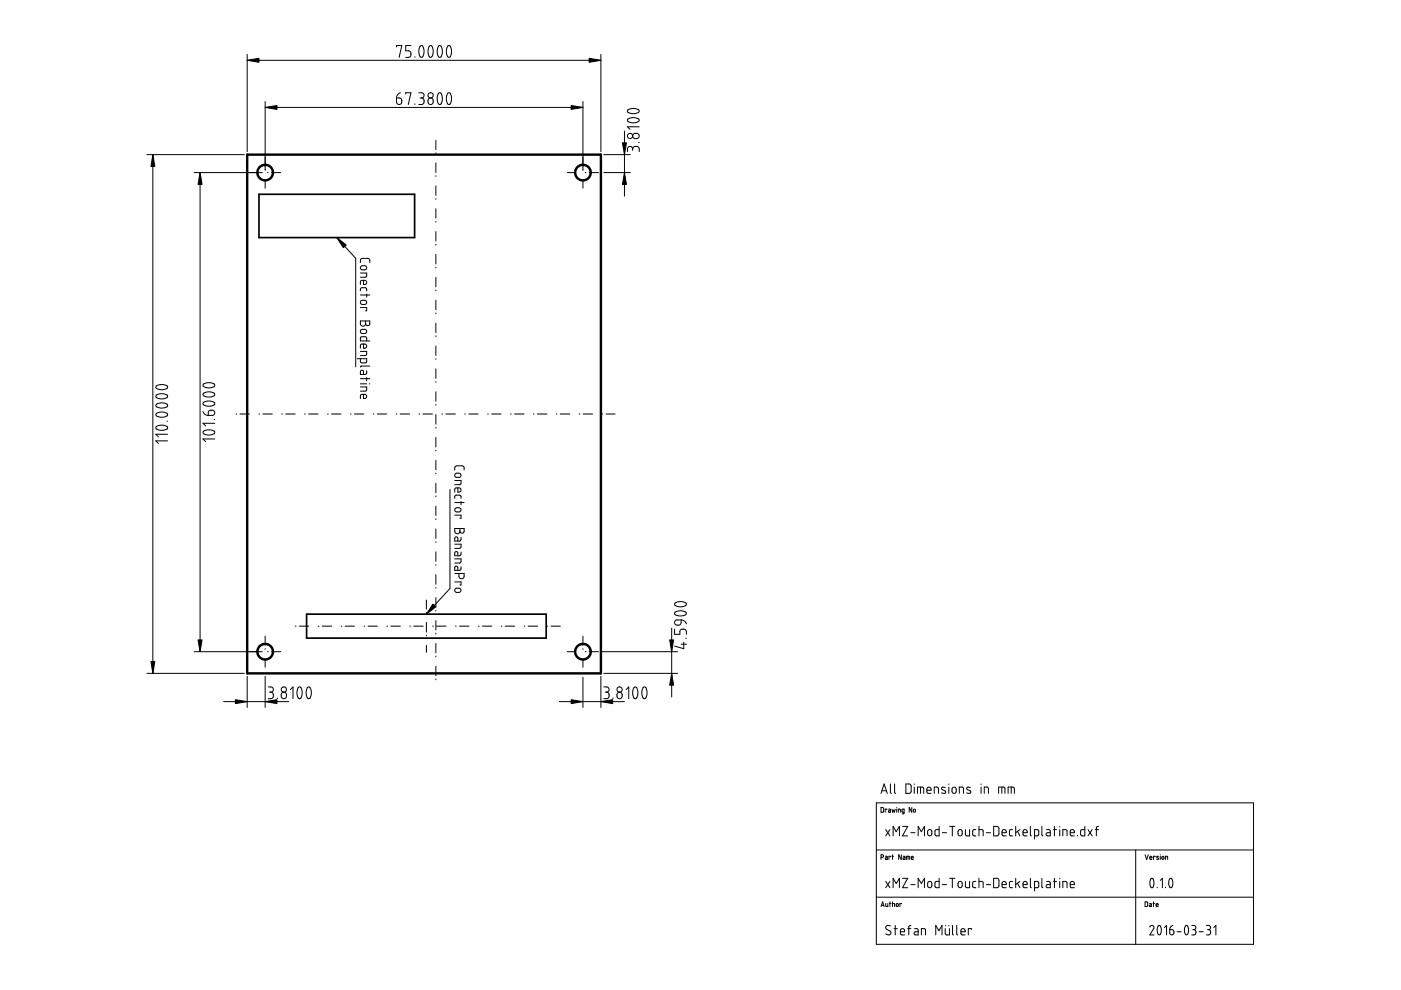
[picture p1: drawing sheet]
<svg xmlns="http://www.w3.org/2000/svg" width="297mm" height="210mm" viewBox="0 0 297 210" stroke-linecap="round" stroke-linejoin="round" font-family="sans-serif">
<g fill="none" stroke="#000" stroke-width=".21">
<path d="M52.4 11.5v20.7M52.4 12.8h75M84.1 9.9v-.2h1.1l-.6 2.5M84.9 19.7l-.6 .4-.2 .7M86 19.9v-.2h1.1l-.5 2.5M87.1 9.7h-1.1v1.1h.8l.3 .4v.5l-.2 .3-.9 .2M88 12v.2M88.8 19.7h.7l.4 .3-.1 .6-.5 .2M89.1 9.8a.6 .6 0 0 1 .6 .1 .6 .6 0 0 1 .2 .6v.7l-.2 .7a.49 .49 0 0 1-.7 .1 .49 .49 0 0 1-.1-.6l-.1-.8zM91 9.8a.6 .6 0 0 1 .7 .1 .6 .6 0 0 1 .1 .6v.8l-.2 .6a.48 .48 0 0 1-.6 .1 .48 .48 0 0 1-.2-.5l-.1-.8zM93 9.8a.6 .6 0 0 1 .6 .1 .6 .6 0 0 1 .2 .6v.7l-.2 .7a.48 .48 0 0 1-.6 .1 .48 .48 0 0 1-.2-.5l-.1-1zM93 19.8l.4-.1 .4 .8-.1 .9-.2 .7a.66 .66 0 0 1-.8-.9v-.7z"/>
<path d="M94.9 19.8l.5-.1 .3 .7v.9l-.3 .8a.63 .63 0 0 1-.7-.9v-.8zM94.9 9.8h.5l.3 .5v.8l-.2 .8a.48 .48 0 0 1-.6 .1 .48 .48 0 0 1-.2-.5l-.1-.9zM127.4 11.5v20.7M31.2 32.8h20.6M32.4 32.8v110M41.2 36.6h14.4M42.4 36.6v101.6M56.2 21.5v14.6M56.2 38.1v1.8M56.2 22.8h67.4M56.7 36.6h.2M57.6 36.6h1.9"/>
<path d="M84.1 20.8h.7l.3 .2 .1 .7-.3 .4-.3 .1-.4-.3zM88 22v.2M89.1 20.8h.2M89.3 20.8l.5 .2 .1 .8-.4 .3-.7 .1M90.8 21l.4-.2 .5 .2 .1 .7-.2 .4-.4 .1-.3-.2-.2-.3zM92.4 29.8v1.9M92.4 32.4v.2M92.4 34.5v2.1M92.4 37.3v.1M92.4 39.4v2M120.3 36.6h1.8M123.6 21.5v14.6"/>
<path d="M123.6 38.1v1.8M124.1 36.6h.1M124.9 36.6h2M128 32.8h5.6M128 36.6h5.6M132.4 27.8v13.8M133.1 25.3l.6-.3 .8-.1 .8 .3 .2 .2-.1 .3-.7 .3h-.7l-.7-.2a.34 .34 0 0 1-.2-.5zM133.1 23.3l1-.3 .8 .1 .5 .2a.72 .72 0 0 1-.9 .8l-.8-.1-.5-.2zM134.1 31.6l-.2-.4-.5-.1-.4 .4v.7M134.1 31.6l.3-.5h.8l.3 .3v.8M134.1 31.6v.3M134.2 28.5l.4-.2h.5l.4 .3v.4l-.4 .4h-.6l-.3-.4z"/>
<path d="M135.4 30.2h.1M135.5 26.9h-2.5l.6 .5M71.4 50.4l4 4.4v23M76.4 55.7v-.6l.4-.3 1.4 .1 .2 .2v.6M76.4 57.9h1.3l-.1 .8-1.2 .1M76.5 56.5l.9-.2 .3 .2v.4l-.3 .3h-.7l-.3-.3zM77.1 59.4v.9l.6-.1v-.4l-.1-.3-.8-.1-.4 .2v.7M92.4 42.1v.1M92.4 44.3v1.9M92.4 46.9v.2M92.4 49.1v2M92.4 51.8v.2"/>
<path d="M92.4 54v2M92.4 56.7v.1M92.4 58.8v2M75.7 76.1h2v.7l-.2 .1h-.9l-.2-.2v-.6M76.4 61.7v-.5l.3-.2h.9l.1 .2v.5M76.4 68.1h2v.6l-.2 .3h-.3l-.4-.4-.2 .5-.5 .1-.4-.4zM76.4 74.5h1.3v.6l-.1 .3h-1.2M76.4 65.2h1.3v.7h-.2M76.4 62.5h2M76.5 63.8l.3-.1h.7l.2 .3v.3l-.4 .3-.7-.1-.2-.3zM76.5 70l.3-.2 .7 .1 .2 .2v.3l-.2 .3h-.8l-.3-.3zM77.1 72.9v.9l.5-.1 .1-.4-.2-.3-.8-.1-.3 .2v.7"/>
<path d="M77.5 68.1v.5M77.7 72.3v-.6l-.1-.3-1.1 .1-.1 .8h2M77.7 78.6v.6l-.3 .2h-1v-.6a.33 .33 0 0 1 .3-.3 .33 .33 0 0 1 .4 .3v.6M77.7 62.3v.7M78.4 77.6h-1.9l-.1 .2M92.4 61.5v.2M92.4 63.6v2.1M92.4 66.4v.1M92.4 68.5v2M92.4 71.2v.2M92.4 73.4v2M92.4 76.1v.1"/>
<path d="M92.4 78.2v2M33.1 90.5l.7-.3 .8-.1 .8 .3 .1 .4-.4 .3-1.2 .1-.8-.3zM33.1 87.7l.5-.3h.9l.9 .2 .1 .4-.5 .4-1 .1-.8-.3-.2-.2zM33.1 85.7l.7-.3h.8l.8 .3 .1 .3-.4 .4-1 .1-.9-.2-.2-.3zM33.1 83.8l1.1-.3 1.1 .2a.45 .45 0 0 1 .1 .6 .45 .45 0 0 1-.5 .2l-.8 .1-.7-.2-.3-.2zM33.1 81.9l.9-.4 1.2 .2a.44 .44 0 0 1 .3 .6 .44 .44 0 0 1-.6 .2l-.8 .1-.7-.1-.3-.2zM35.4 89.3h.1M35.5 93.5h-2.5l.6 .5M35.5 92.1h-2.5l.6 .5M43 87.2l.4 .6 .8 .3M43.1 91.5l.9-.4 1.3 .3a.48 .48 0 0 1 .1 .6 .48 .48 0 0 1-.6 .2h-.7l-.8-.2-.3-.3zM43.1 81.5l.6-.3h.9l.8 .2 .1 .4-.5 .3-1 .1-.9-.3z"/>
<path d="M43.1 85.3l.9-.3 1.3 .3a.48 .48 0 0 1 .1 .6 .48 .48 0 0 1-.6 .2h-.8l-.6-.1-.3-.3zM43.1 83.4l1-.3 1.2 .2a.49 .49 0 0 1 .1 .6 .49 .49 0 0 1-.6 .2l-.8 .1-.6-.2-.3-.3zM44.3 87.2l.3-.2h.5l.4 .3v.4l-.4 .4h-.9zM45.4 88.9h.1M45.5 93.1h-2.5l.6 .5M45.5 89.7h-2.5l.6 .6M50 87.8h.2M50.9 87.8h2M54.9 87.8h.1M55.7 87.8h2M59.7 87.8h.2M60.6 87.8h2"/>
<path d="M64.6 87.8h.1M65.4 87.8h2M69.4 87.8h.2M70.3 87.8h2M74.3 87.8h.1M75.1 87.8h2M76.4 82h1.3v.7l-.1 .2h-1.2M76.4 80.3h2M76.4 81.4h1.3M77.1 83.6v.9l.5-.2 .1-.3-.1-.3-.9-.1-.3 .2v.7M77.7 80.1v.6M78.3 81.4h.1"/>
<path d="M79.1 87.8h.2M80 87.8h2M84 87.8h.1M84.8 87.8h2M88.8 87.8h.2M89.7 87.8h2M92.4 80.9v.2M92.4 83.1v2M92.4 85.8v.1M92.4 87.9v2M92.4 90.6v.2M92.4 92.8v2"/>
<path d="M92.4 95.5v.1M92.4 97.6v2M93.7 87.8h.1M94.5 87.8h2M96.4 99.7l.1-.7 .3-.2h1.4l.2 .3v.6M98.5 87.8h.2M99.4 87.8h2M103.4 87.8h.1M104.2 87.8h2M108.2 87.8h.2M109.1 87.8h2M113.1 87.8h.1"/>
<path d="M113.9 87.8h2.1M117.9 87.8h.2M118.8 87.8h2M122.8 87.8h.1M123.6 87.8h2M127.6 87.8h.2M128.5 87.8h1.9M92.4 100.3v.2M92.4 102.5v2M92.4 105.2v.1M92.4 107.3v2M92.4 110v.2"/>
<path d="M92.4 112.2v2M92.4 114.9v.1M92.4 117v2M92.4 119.7v.2M95.4 103.8v21l-5 5.4M96.4 101.9h1.3v.5l-.1 .3-1.2 .1M96.4 105.7v-.5l.3-.2 .9 .1 .1 .6M96.4 112.1h2v.7l-.5 .3-.2-.2-.2-.3-.2 .5h-.6l-.3-.4zM96.4 115.4h1.3v.6l-.1 .2-1.2 .1M96.4 118.5h1.3l-.1 .8-1.2 .1M96.4 109.2h1.3v.7h-.2M96.4 106.6h2"/>
<path d="M96.5 100.5l.3-.2 .7 .1 .2 .2v.4l-.4 .2h-.7l-.2-.3zM96.5 107.8l.9-.1 .3 .2v.4l-.3 .2h-.7l-.3-.3zM97.1 103.4v.9l.6-.2v-.2l-.1-.4-1-.1-.2 .3v.6M97.5 112.1v.5M97.7 113.9v.6l-.3 .2h-1v-.6a.33 .33 0 0 1 .4-.3 .33 .33 0 0 1 .3 .4v.5M97.7 117.1v.5l-.3 .2h-1v-.6a.33 .33 0 0 1 .4-.3 .33 .33 0 0 1 .3 .4v.5M97.7 106.3v.7M41.2 138.2h14.4M56.2 134.9v1.9M56.2 137.5v.2M56.2 139.7v1.8M56.7 138.2h.2"/>
<path d="M57.6 138.2h1.9M62.6 132.8h.2M63.5 132.8h2M67.5 132.8h.1M68.3 132.8h2M72.3 132.8h.2M73.2 132.8h2M77.2 132.8h.1M78 132.8h2M82 132.8h.2M82.9 132.8h2M86.9 132.8h.1"/>
<path d="M87.7 132.8h2M90.4 127.2v1.9M90.4 129.8v.2M90.4 132v2M90.4 134.7v.1M90.4 136.8v1.5M91.7 132.8h.2M92.4 121.9v2M92.4 124.6v.1M92.4 126.7v2M92.4 129.4v.2M92.4 131.6v2"/>
<path d="M92.4 134.3v.1M92.4 136.4v2M92.4 139.1v.2M92.6 132.8h2M96.4 121.6h2l-.1 1-.3 .1-.5-.1-.2-.3v-.7M96.4 123.4h1.3v.6h-.2M96.5 124.9l.3-.2h.7l.2 .3v.3l-.3 .3h-.8l-.2-.3zM96.6 132.8h.1M97.4 132.8h2M97.7 120.2v.5l-.2 .2h-1.1v-.5a.33 .33 0 0 1 .4-.4 .33 .33 0 0 1 .3 .4v.5M101.4 132.8h.2M102.3 132.8h2"/>
<path d="M106.3 132.8h.1M107.1 132.8h2M111.1 132.8h.2M112 132.8h2M116 132.8h.1M116.8 132.8h2M120.3 138.2h1.8M123.6 134.9v1.9M123.6 137.5v.2M123.6 139.7v1.8M124.1 138.2h.1M124.9 138.2h2"/>
<path d="M127.5 138.2h16.2M142.4 133.2v14.6M143 133.4v1.1h1.1v-.7l.5-.4h.5l.3 .2 .1 .9M143.1 127.9l.6-.3h.8l.9 .2 .1 .4-.5 .4-1 .1-.8-.3-.2-.2zM143.1 131.7l.3-.3h1v.7l-.3 .4h-.7l-.4-.3zM143.1 129.8l1-.3 1.2 .2a.5 .5 0 0 1 .1 .6 .5 .5 0 0 1-.6 .3h-.8l-.6-.2-.4-.2zM144.4 131.4l.7 .3 .4 .6M144.4 136.6h1.1M145 136.2v1.3l-2-.5M145.4 135.3h.1M31.2 142.8h20.6M47.4 148.8h13.8"/>
<path d="M52.4 143.4v6.6M56.2 143.4v6.6M56.9 145.6h.6l.4 .4v.5l-.5 .2M57.1 146.7h.3M57.4 146.7l.5 .3v.8l-.3 .3h-.7M58.8 148v.1M59.8 146.9l.4-.2 .4 .3 .1 .7-.2 .3-.3 .1-.4-.1-.2-.3zM61.6 146.2l.5-.6v2.5M63.3 145.7h.4l.3 .6 .1 .9-.3 .8a.59 .59 0 0 1-.7-.1 .59 .59 0 0 1-.1-.6v-.8zM65.2 145.8v-.1a.69 .69 0 0 1 .8 .9v.8l-.3 .6a.59 .59 0 0 1-.6-.1 .59 .59 0 0 1-.2-.6v-.8zM92.4 141.3v2M92.4 144v.1"/>
<path d="M118.6 148.8h13.8M123.6 143.6v6.4M127.4 143.4v6.6M128 145.6h.7l.4 .4v.5l-.5 .2M128 142.8h15.7M128.3 146.7h.3M128.6 146.7l.5 .4v.7l-.4 .3h-.7M130 148v.1M130.9 146.9l.5-.2 .4 .3 .1 .7-.2 .3-.5 .1-.3-.2-.1-.7zM132.8 146.2l.5-.6v2.5M134.4 145.8l.1-.1a.69 .69 0 0 1 .7 .9v.7l-.2 .7a.56 .56 0 0 1-.7-.1 .56 .56 0 0 1-.1-.6v-.8zM136.4 145.8l.5-.1 .2 .5 .1 1-.3 .8a.45 .45 0 0 1-.5 0 .45 .45 0 0 1-.2-.5l-.1-.8z"/>
<path d="M185.8 170.2h80v30h-80zM186.8 171.2h.4l.1 .2v.6l-.1 .2h-.4zM186.8 168.2l.7-2 .6 2M187 167.7h.9M187.8 175.9l.9 1.3M188 171.7l-.3-.1v.6M188.4 171.6h.3l.1 .6h-.4v-.2l.4-.1M188.7 175.9l-.9 1.3M188.8 166.2v1.8l.2 .2M189.1 171.6l.2 .6 .2-.4 .1 .4 .2-.6M189.4 177.2v-2l.6 1.1 .7-1.1v2M189.7 166.2v1.8l.2 .2"/>
<path d="M190.1 171.2v.1M190.1 171.6v.6M190.5 172.2v-.6h.4v.6M191.3 175.2h1.1l-1.1 2h1.1M191.7 172.2h-.4v-.6h.4v.9l-.4 .1M192.1 166.2h.7l.4 .3v1.3l-.3 .4h-.8zM193.1 176.6h.9M193.3 171.2v1l-.5-1v1M193.8 166.2v.1M193.8 166.9v1.3M194.5 168.2v-1.3l1.2 .1 .2 1.2M194.7 177.2v-2l.6 1.1 .7-1.1v2"/>
<path d="M195.2 166.9v1.3M196.5 167.6h.9l-.2-.7h-.3l-.3 .2-.1 .8 .2 .3h.7M196.7 176.1l.3-.2 .5 .2 .1 .7-.3 .4-.5-.1zM198.1 168.2v-1.3h.5l.3 .2 .1 1.1M199.1 175.2v2h-.6l-.3-.3v-.8l.3-.2h.6M199.8 176.6h.9M200.4 167l-.4-.1a.28 .28 0 0 0-.3 .1 .28 .28 0 0 0 .1 .4l.6 .3a.38 .38 0 0 1-.1 .5 .38 .38 0 0 1-.5 0l-.2-.1M201.2 166.2v.1M201.2 166.9v1.3M201.3 175.2h1.2M201.9 175.2v2M201.9 167l.4-.1 .4 .2v.8l-.2 .3h-.4l-.2-.3z"/>
<path d="M203.2 176l.5-.1 .3 .3v.6l-.2 .4h-.4l-.3-.3zM203.4 168.2v-1.3l.8 .1 .1 1.2M204.7 175.9v1.1l.3 .2h.6v-1.3M205.7 167l-.3-.1a.28 .28 0 0 0-.4 .1 .28 .28 0 0 0 .1 .4l.6 .3a.38 .38 0 0 1 0 .5 .38 .38 0 0 1-.6 0l-.1-.1M206.9 175.9h-.4l-.3 .3v.8l.3 .2h.4M207.6 175.9l.8 .1v1.2M207.6 175.2v2M208 166.2v.1M208 166.9v1.3M208.7 168.2v-1.3h.6l.2 .2 .1 1.1M209.1 176.6h.9M210.7 175.2h.8l.3 .3v1.3l-.3 .4h-.8z"/>
<path d="M211.7 168.2v-1.3l1.3 .1 .1 1.2M212.4 166.9v1.3M212.4 176.6h.9l-.2-.7-.5 .1-.2 .9 .3 .3h.6M213.7 168.2v-1.3l1.2 .1 .2 1.2M214.4 166.9v1.3M214.7 175.9h-.5l-.2 .2v.9l.2 .2h.5M215.3 175.2v2M215.7 176.3l.5 .9M216.2 175.9l-.9 .7M216.9 176.6h.9l-.2-.7h-.4l-.2 .2-.1 .8 .2 .3h.7M218.5 175.2v1.9l.2 .1M219.4 177.2h.7l.1-.2v-.8l-.2-.3h-.6v2"/>
<path d="M220.9 175.2v1.8l.2 .2M221.9 175.9h.5l.3 .2v1.1h-.7a.34 .34 0 0 1-.2-.4 .34 .34 0 0 1 .3-.2h.6M223.4 175.9h.6M223.6 175.2v2M224.7 175.2v.1M224.7 175.9v1.3M225.3 177.2v-1.3l.8 .1 .1 1.2M226.9 176.6h.9l-.2-.6h-.6l-.1 1 .2 .2h.7M228.5 177.1v.1M230 175.2v2l-.8-.1-.1-.2 .1-.9 .8-.1M230.7 175.9l.9 1.3M231.6 175.9l-.9 1.3"/>
<path d="M232.2 175.9h.7M232.9 175.2l-.3 .1-.1 .2v1.7M185.8 180.2h80M185.8 190.2h80M186.8 181.8h.3a.28 .28 0 0 0 .2-.3 .28 .28 0 0 0-.2-.3h-.3v1M186.8 192.2l.3-1 .4 1M186.9 191.9h.5M187.7 181.5l.4 .2v.5h-.4v-.3h.4M187.8 191.6l.1 .6h.3v-.6M187.8 186.9l.9 1.3M188.6 191.6h.3M188.7 191.2v1"/>
<path d="M188.7 186.9l-.9 1.3M188.8 196.3h-.8l-.2 .4 .2 .3 .8 .5v.5l-.3 .2-.7-.2M188.8 181.7v-.2h-.3v.7M189.1 181.5h.4M189.2 191.6h.4l.1 .6M189.2 181.2v1M189.2 191.2v1M189.4 188.2v-2l.6 1.1 .7-1.1v2M189.6 196.9h.6M189.8 196.2v2M190.9 197.5h.9l-.2-.5-.4-.1-.2 .2-.1 .8 .2 .3h.7M191.1 181.2v1l-.6-1v1"/>
<path d="M191.1 191.7l-.3-.1v.6M191.3 186.2h1.1l-1.1 2h1.1M191.5 181.5l.4 .1v.6h-.4v-.3h.4M192.2 182.2v-.7l.6 .1 .1 .6M192.4 196.9h.7M192.5 181.5v.7M193.1 196.2l-.3 .1-.1 .2v1.7M193.1 187.6h.9M193.2 181.9h.5a.23 .23 0 0 0-.2-.3 .23 .23 0 0 0-.3 .2v.3l.5 .1M193.9 196.9h.5l.3 .2v1.1h-.6a.33 .33 0 0 1-.3-.3 .33 .33 0 0 1 .3-.4h.6M194.7 188.2v-2l.6 1.1 .7-1.1v2M195.3 198.2v-1.3l.9 .1v1.2"/>
<path d="M196.8 187l.4-.1 .3 .2 .1 .8-.4 .3-.5-.3zM198.4 198.2v-2l.7 1.1 .6-1.1v2M199.1 186.2v2h-.7l-.1-1.1 .2-.2h.6M199.8 187.6h.9M200.4 196.9v1.1l.3 .2h.6v-1.3M200.5 196.2v.1M201.2 196.2v.1M201.3 186.2h1.2M201.9 186.2v2M202 196.2v1.8l.2 .2M202.8 196.2v1.8l.3 .2M203.3 187l.4-.1 .3 .3v.7l-.3 .3-.4-.1-.2-.2v-.6z"/>
<path d="M203.7 197.5h.9l-.2-.6-.5 .1-.2 .9 .3 .3h.6M204.7 186.9v1.1l.3 .2h.6v-1.3M206 197.1v-.2h-.7v1.3M206.9 186.9h-.5l-.2 .3 .1 .9 .6 .1M207.6 186.9l.8 .1v1.2M207.6 186.2v2M209.1 187.6h.9M210.7 186.2h.8l.3 .3v1.3l-.3 .4h-.8zM212.4 187.6h.9l-.1-.6h-.6l-.2 .9 .2 .3h.7M214.7 186.9h-.5l-.2 .2 .1 1 .6 .1M215.3 186.2v2M215.7 187.3l.5 .9"/>
<path d="M216.2 186.9l-.9 .7M216.9 187.6h.9l-.2-.6-.3-.1-.3 .2-.1 .8 .2 .3h.7M218.5 186.2v1.9l.2 .1M219.4 188.2h.6l.2-.2v-.8l-.2-.3h-.6v2M220.9 186.2v1.8l.2 .2M221.9 186.9h.5l.3 .2v1.1h-.7a.33 .33 0 0 1-.2-.4 .33 .33 0 0 1 .3-.2h.6M223.4 186.9h.6M223.6 186.2v2M224.7 186.2v.1M224.7 186.9v1.3M225.3 188.2v-1.3l.8 .1 .1 1.2M226.9 187.6h.9l-.2-.6-.3-.1-.3 .1-.1 1 .2 .2h.7"/>
<path d="M240.8 180.2v20M242.8 191.2l.5 .1v.7l-.1 .2h-.4zM242.8 181.2l.3 1 .4-1M243.7 191.6h.4v.6h-.4l.1-.3h.3M243.8 181.9h.4a.23 .23 0 0 0-.1-.3 .23 .23 0 0 0-.3 .2v.3l.4 .1M243.8 196.6l.3-.4 .5 .3 .1 .3-.9 1.4h.9M244 186.3a.65 .65 0 0 1 .7 .9l-.1 .6a.36 .36 0 0 1-.5 .4 .36 .36 0 0 1-.2-.5l-.1-.6zM244.5 191.6h.3M244.6 191.2v1M244.9 181.7v-.2h-.3v.7M245.1 191.9h.5a.23 .23 0 0 0-.2-.3 .23 .23 0 0 0-.3 .2l.1 .4h.4M245.3 188.1v.1"/>
<path d="M245.6 196.3a.57 .57 0 0 1 .5 .2 .57 .57 0 0 1 .1 .6l-.1 .9a.38 .38 0 0 1-.5 .1 .38 .38 0 0 1-.2-.5l-.1-.6zM245.6 181.6l-.4 .1 .4 .2a.21 .21 0 0 1-.1 .3 .21 .21 0 0 1-.3 0M246 181.2v.1M246 181.5v.7M246 186.7l.4-.5v2M246.4 181.6h.3l.1 .4a.22 .22 0 0 1-.2 .2 .22 .22 0 0 1-.3-.2zM246.9 196.7l.4-.5v2M247.1 182.2v-.7l.4 .1 .1 .6M247.1 188.1v.1M248 197.1h.5l.3 .2 .1 .5-.2 .3-.3 .1-.3-.1zM248 186.3a.65 .65 0 0 1 .7 .9l-.1 .6a.36 .36 0 0 1-.5 .4 .36 .36 0 0 1-.2-.5l-.1-.6zM248.7 196.2l-.5 .4-.2 .5"/>
<path d="M249.6 197.5h.8M251.3 196.3a.55 .55 0 0 1 .6 .2 .55 .55 0 0 1 .1 .6l-.2 .9a.38 .38 0 0 1-.5 .1 .38 .38 0 0 1-.1-.5l-.1-.6zM252.7 196.2h.5l.3 .3v.4l-.4 .2M252.9 197.1h.2M253.1 197.1l.4 .2 .1 .6-.4 .3h-.5M254.2 197.5h.9M255.8 196.2h.5l.3 .3v.4l-.4 .2M256 197.1h.2M256.2 197.1l.4 .2 .1 .6-.4 .3h-.5M257.3 196.7l.5-.5v2"/>
<circle cx="91.3" cy="20.2" r=".55"/>
<circle cx="133.6" cy="28.8" r=".55"/>
<circle cx="60.2" cy="146.2" r=".55"/>
<circle cx="131.4" cy="146.2" r=".55"/>
<circle cx="193.9" cy="171.9" r=".3"/>
<circle cx="190.3" cy="191.9" r=".3"/>
</g>
<g fill="#000" stroke="#000" stroke-width=".21">
<path d="M52.4 12.8l2.5-.4v.8zM124.9 12.4l2.5 .4-2.5 .4zM32.4 32.8l.4 2.5h-.8zM42.4 36.6l.4 2.5h-.8zM56.2 22.8l2.5-.4v.8zM121.1 22.4l2.5 .4-2.5 .4zM132 30.3h.8l-.4 2.5zM132.4 36.6l.4 2.5h-.8zM71.4 50.4l2 1.5-.6 .6zM42 135.7h.8l-.4 2.5zM91.8 128.1l.6 .6-2 1.5zM142 135.7h.8l-.4 2.5z"/>
<path d="M32 140.3h.8l-.4 2.5zM49.9 148.4l2.5 .4-2.5 .4zM56.2 148.8l2.5-.4v.8zM121.1 148.4l2.5 .4-2.5 .4zM127.4 148.8l2.5-.4v.8zM142.4 142.8l.4 2.5h-.8z"/>
</g>
<g fill="none" stroke="#000" stroke-width=".51">
<path d="M52.4 32.8h75v110h-75z"/>
<circle cx="56.2" cy="36.6" r="1.65"/>
<circle cx="123.6" cy="36.6" r="1.65"/>
<circle cx="56.2" cy="138.2" r="1.65"/>
<circle cx="123.6" cy="138.2" r="1.65"/>
</g>
<path d="M54.9 41.2h33v9.2h-33zM65 130.2h50.8v5.1h-50.8z" fill="none" stroke="#000" stroke-width=".36"/>
</svg>
